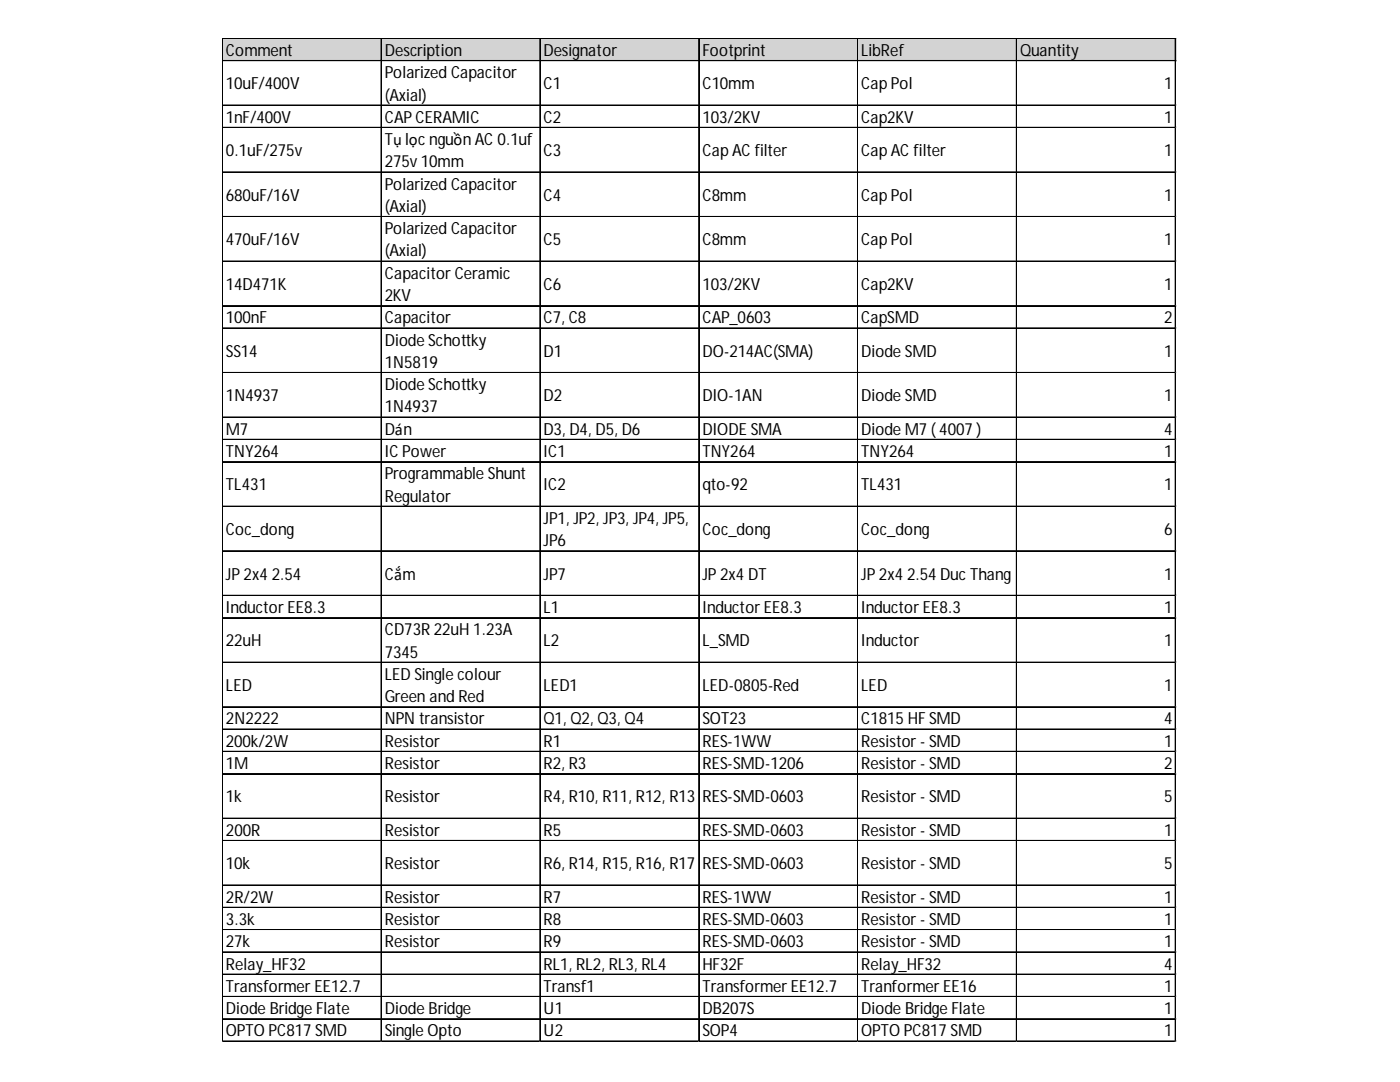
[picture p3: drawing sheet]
<svg xmlns="http://www.w3.org/2000/svg" width="279mm" height="216mm" viewBox="0 0 279 216" stroke-linecap="round" stroke-linejoin="round" font-family="sans-serif">
<defs><g id="words">
<g font-size="3.3">
<text x="45.1" y="11.2">Comment</text>
<text x="76.8" y="11.2">Description</text>
<text x="108.5" y="11.2">Designator</text>
<text x="140.2" y="11.2">Footprint</text>
<text x="171.9" y="11.2">LibRef</text>
<text x="203.6" y="11.2">Quantity</text>
<text x="45.1" y="17.8">10uF/400V</text>
<text x="76.8" y="15.6">Polarized Capacitor</text>
<text x="108.5" y="17.8">C1</text>
<text x="140.2" y="17.8">C10mm</text>
<text x="171.9" y="17.8">Cap Pol</text>
<text x="232.3" y="17.8">1</text>
<text x="76.8" y="20.1">(Axial)</text>
<text x="45.1" y="24.5">1nF/400V</text>
<text x="76.8" y="24.5">CAP CERAMIC</text>
<text x="76.8" y="28.9">Tụ lọc nguồn AC 0.1uf</text>
<text x="108.5" y="24.5">C2</text>
<text x="140.2" y="24.5">103/2KV</text>
<text x="171.9" y="24.5">Cap2KV</text>
<text x="232.3" y="24.5">1</text>
<text x="45.1" y="31.2">0.1uF/275v</text>
<text x="76.8" y="33.4">275v 10mm</text>
<text x="108.5" y="31.2">C3</text>
<text x="140.2" y="31.2">Cap AC filter</text>
<text x="171.9" y="31.2">Cap AC filter</text>
<text x="232.3" y="31.2">1</text>
<text x="45.1" y="40.1">680uF/16V</text>
<text x="76.8" y="37.8">Polarized Capacitor</text>
<text x="108.5" y="40.1">C4</text>
<text x="140.2" y="40.1">C8mm</text>
<text x="171.9" y="40.1">Cap Pol</text>
<text x="232.3" y="40.1">1</text>
<text x="76.8" y="42.3">(Axial)</text>
<text x="76.8" y="46.7">Polarized Capacitor</text>
<text x="45.1" y="49">470uF/16V</text>
<text x="76.8" y="51.2">(Axial)</text>
<text x="108.5" y="49">C5</text>
<text x="140.2" y="49">C8mm</text>
<text x="171.9" y="49">Cap Pol</text>
<text x="232.3" y="49">1</text>
<text x="45.1" y="57.8">14D471K</text>
<text x="76.8" y="55.6">Capacitor Ceramic</text>
<text x="108.5" y="57.8">C6</text>
<text x="140.2" y="57.8">103/2KV</text>
<text x="171.9" y="57.8">Cap2KV</text>
<text x="232.3" y="57.8">1</text>
<text x="45.1" y="64.5">100nF</text>
<text x="76.8" y="60.1">2KV</text>
<text x="76.8" y="64.5">Capacitor</text>
<text x="108.5" y="64.5">C7, C8</text>
<text x="140.2" y="64.5">CAP_0603</text>
<text x="171.9" y="64.5">CapSMD</text>
<text x="232.3" y="64.5">2</text>
<text x="45.1" y="71.2">SS14</text>
<text x="76.8" y="69">Diode Schottky</text>
<text x="108.5" y="71.2">D1</text>
<text x="140.2" y="71.2">DO-214AC(SMA)</text>
<text x="171.9" y="71.2">Diode SMD</text>
<text x="232.3" y="71.2">1</text>
<text x="76.8" y="73.4">1N5819</text>
<text x="76.8" y="77.9">Diode Schottky</text>
<text x="45.1" y="80.1">1N4937</text>
<text x="76.8" y="82.3">1N4937</text>
<text x="108.5" y="80.1">D2</text>
<text x="140.2" y="80.1">DIO-1AN</text>
<text x="171.9" y="80.1">Diode SMD</text>
<text x="232.3" y="80.1">1</text>
<text x="45.1" y="86.8">M7</text>
<text x="76.8" y="86.8">Dán</text>
<text x="108.5" y="86.8">D3, D4, D5, D6</text>
<text x="140.2" y="86.8">DIODE SMA</text>
<text x="171.9" y="86.8">Diode M7 (4007 )</text>
<text x="232.3" y="86.8">4</text>
<text x="45.1" y="91.2">TNY264</text>
<text x="76.8" y="91.2">IC Power</text>
<text x="76.8" y="95.6">Programmable Shunt</text>
<text x="108.5" y="91.2">IC1</text>
<text x="140.2" y="91.2">TNY264</text>
<text x="171.9" y="91.2">TNY264</text>
<text x="232.3" y="91.2">1</text>
<text x="45.1" y="97.9">TL431</text>
<text x="76.8" y="100.1">Regulator</text>
<text x="108.5" y="97.9">IC2</text>
<text x="140.2" y="97.9">qto-92</text>
<text x="171.9" y="97.9">TL431</text>
<text x="232.3" y="97.9">1</text>
<text x="45.1" y="106.8">Coc_dong</text>
<text x="108.5" y="104.5">JP1, JP2, JP3, JP4, JP5,</text>
<text x="140.2" y="106.8">Coc_dong</text>
<text x="171.9" y="106.8">Coc_dong</text>
<text x="232.3" y="106.8">6</text>
<text x="108.5" y="109">JP6</text>
<text x="45.1" y="115.7">JP 2x4 2.54</text>
<text x="76.8" y="115.7">Cắm</text>
<text x="108.5" y="115.7">JP7</text>
<text x="140.2" y="115.7">JP 2x4 DT</text>
<text x="171.9" y="115.7">JP 2x4 2.54 Duc Thang</text>
<text x="232.3" y="115.7">1</text>
<text x="45.1" y="122.3">Inductor EE8.3</text>
<text x="108.5" y="122.3">L1</text>
<text x="140.2" y="122.3">Inductor EE8.3</text>
<text x="171.9" y="122.3">Inductor EE8.3</text>
<text x="232.3" y="122.3">1</text>
<text x="45.1" y="129">22uH</text>
<text x="76.8" y="126.8">CD73R 22uH 1.23A</text>
<text x="76.8" y="131.2">7345</text>
<text x="108.5" y="129">L2</text>
<text x="140.2" y="129">L_SMD</text>
<text x="171.9" y="129">Inductor</text>
<text x="232.3" y="129">1</text>
<text x="45.1" y="137.9">LED</text>
<text x="76.8" y="135.7">LED Single colour</text>
<text x="108.5" y="137.9">LED1</text>
<text x="140.2" y="137.9">LED-0805-Red</text>
<text x="171.9" y="137.9">LED</text>
<text x="232.3" y="137.9">1</text>
<text x="76.8" y="140.1">Green and Red</text>
<text x="45.1" y="144.6">2N2222</text>
<text x="45.1" y="149">200k/2W</text>
<text x="76.8" y="144.6">NPN transistor</text>
<text x="76.8" y="149">Resistor</text>
<text x="108.5" y="144.6">Q1, Q2, Q3, Q4</text>
<text x="108.5" y="149">R1</text>
<text x="140.2" y="144.6">SOT23</text>
<text x="140.2" y="149">RES-1WW</text>
<text x="171.9" y="144.6">C1815 HF SMD</text>
<text x="171.9" y="149">Resistor - SMD</text>
<text x="232.3" y="144.6">4</text>
<text x="232.3" y="149">1</text>
<text x="45.1" y="153.5">1M</text>
<text x="76.8" y="153.5">Resistor</text>
<text x="108.5" y="153.5">R2, R3</text>
<text x="140.2" y="153.5">RES-SMD-1206</text>
<text x="171.9" y="153.5">Resistor - SMD</text>
<text x="232.3" y="153.5">2</text>
<text x="45.1" y="160.1">1k</text>
<text x="76.8" y="160.1">Resistor</text>
<text x="108.5" y="160.1">R4, R10, R11, R12, R13</text>
<text x="140.2" y="160.1">RES-SMD-0603</text>
<text x="171.9" y="160.1">Resistor - SMD</text>
<text x="232.3" y="160.1">5</text>
<text x="45.1" y="166.8">200R</text>
<text x="76.8" y="166.8">Resistor</text>
<text x="108.5" y="166.8">R5</text>
<text x="140.2" y="166.8">RES-SMD-0603</text>
<text x="171.9" y="166.8">Resistor - SMD</text>
<text x="232.3" y="166.8">1</text>
<text x="45.1" y="173.5">10k</text>
<text x="76.8" y="173.5">Resistor</text>
<text x="108.5" y="173.5">R6, R14, R15, R16, R17</text>
<text x="140.2" y="173.5">RES-SMD-0603</text>
<text x="171.9" y="173.5">Resistor - SMD</text>
<text x="232.3" y="173.5">5</text>
<text x="45.1" y="180.1">2R/2W</text>
<text x="45.1" y="184.6">3.3k</text>
<text x="76.8" y="180.1">Resistor</text>
<text x="76.8" y="184.6">Resistor</text>
<text x="108.5" y="180.1">R7</text>
<text x="108.5" y="184.6">R8</text>
<text x="140.2" y="180.1">RES-1WW</text>
<text x="140.2" y="184.6">RES-SMD-0603</text>
<text x="171.9" y="180.1">Resistor - SMD</text>
<text x="171.9" y="184.6">Resistor - SMD</text>
<text x="232.3" y="180.1">1</text>
<text x="232.3" y="184.6">1</text>
<text x="45.1" y="189">27k</text>
<text x="76.8" y="189">Resistor</text>
<text x="108.5" y="189">R9</text>
<text x="140.2" y="189">RES-SMD-0603</text>
<text x="171.9" y="189">Resistor - SMD</text>
<text x="232.3" y="189">1</text>
<text x="45.1" y="193.5">Relay_HF32</text>
<text x="45.1" y="197.9">Transformer EE12.7</text>
<text x="108.5" y="193.5">RL1, RL2, RL3, RL4</text>
<text x="108.5" y="197.9">Transf1</text>
<text x="140.2" y="193.5">HF32F</text>
<text x="140.2" y="197.9">Transformer EE12.7</text>
<text x="171.9" y="193.5">Relay_HF32</text>
<text x="171.9" y="197.9">Tranformer EE16</text>
<text x="232.3" y="193.5">4</text>
<text x="232.3" y="197.9">1</text>
<text x="45.1" y="202.4">Diode Bridge Flate</text>
<text x="76.8" y="202.4">Diode Bridge</text>
<text x="108.5" y="202.4">U1</text>
<text x="140.2" y="202.4">DB207S</text>
<text x="171.9" y="202.4">Diode Bridge Flate</text>
<text x="232.3" y="202.4">1</text>
<text x="45.1" y="206.8">OPTO PC817 SMD</text>
<text x="76.8" y="206.8">Single Opto</text>
<text x="108.5" y="206.8">U2</text>
<text x="140.2" y="206.8">SOP4</text>
<text x="171.9" y="206.8">OPTO PC817 SMD</text>
<text x="232.3" y="206.8">1</text>
</g>
</g></defs>
<path d="M44.5 7.8h190.3v4.4h-190.3z" fill="#d3d3d3"/>
<g fill="none" stroke="#000" stroke-width=".2">
<path d="M44.3 7.6v200.3M44.4 7.6v200.3M44.5 7.6h190.2M44.5 7.7h190.2M44.5 12.1h190.2M44.5 12.2h190.2M76 7.8v200.1M76.1 7.8v200.1M107.7 7.8v200.1M107.8 7.8v200.1M139.4 7.8v200.1M139.5 7.8v200.1"/>
<path d="M171.1 7.8v200.1M171.2 7.8v200.1M202.8 7.8v200.1M202.9 7.8v200.1M234.5 7.8v200.1M234.6 7.8v200.1M44.5 21h190.2M44.5 25.4h190.2M44.5 25.5h190.2M44.5 34.3h190.2M44.5 34.4h190.2M44.5 43.2h190.2"/>
<path d="M44.5 43.3h190.2M44.5 52.1h190.2M44.5 52.2h190.2M44.5 61h190.2M44.5 61.1h190.2M44.5 65.4h190.2M44.5 65.5h190.2M44.5 74.3h190.2M44.5 74.4h190.2M44.5 83.2h190.2M44.5 83.3h190.2M44.5 87.7h190.2"/>
<path d="M44.5 92.1h190.2M44.5 92.2h190.2M44.5 101h190.2M44.5 101.1h190.2M44.5 109.9h190.2M44.5 110h190.2M44.5 118.8h190.2M44.5 118.9h190.2M44.5 123.2h190.2M44.5 123.3h190.2M44.5 132.1h190.2M44.5 132.2h190.2"/>
<path d="M44.5 141h190.2M44.5 141.1h190.2M44.5 145.5h190.2M44.5 145.6h190.2M44.5 149.9h190.2M44.5 150h190.2M44.5 154.4h190.2M44.5 163.2h190.2M44.5 163.3h190.2M44.5 167.7h190.2M44.5 167.8h190.2M44.5 176.6h190.2"/>
<path d="M44.5 176.7h190.2M44.5 181h190.2M44.5 181.1h190.2M44.5 185.5h190.2M44.5 185.6h190.2M44.5 189.9h190.2M44.5 190h190.2M44.5 194.4h190.2M44.5 194.5h190.2M44.5 198.8h190.2M44.5 198.9h190.2M44.5 203.3h190.2"/>
<path d="M44.5 203.4h190.2M44.5 207.7h190.2M44.5 207.8h190.2"/>
</g>
<path d="M44.3 207.9h.1" fill="none" stroke="#e0e0e0" stroke-width=".2"/>
<path d="M44.3 207.9h.2z" fill="#e0e0e0"/>
<path d="M76 207.9h.1" fill="none" stroke="#e0e0e0" stroke-width=".2"/>
<path d="M76 207.9h.2z" fill="#e0e0e0"/>
<path d="M107.7 207.9h.1" fill="none" stroke="#e0e0e0" stroke-width=".2"/>
<path d="M107.7 207.9h.2z" fill="#e0e0e0"/>
<path d="M139.4 207.9h.1" fill="none" stroke="#e0e0e0" stroke-width=".2"/>
<path d="M139.4 207.9h.2z" fill="#e0e0e0"/>
<path d="M171.1 207.9h.1" fill="none" stroke="#e0e0e0" stroke-width=".2"/>
<path d="M171.1 207.9h.2z" fill="#e0e0e0"/>
<path d="M202.8 207.9h.1" fill="none" stroke="#e0e0e0" stroke-width=".2"/>
<path d="M202.8 207.9h.2z" fill="#e0e0e0"/>
<path d="M234.5 207.9h.1" fill="none" stroke="#e0e0e0" stroke-width=".2"/>
<path d="M234.5 207.9h.2z" fill="#e0e0e0"/>
<path d="M234.7 21h.1" fill="none" stroke="#e0e0e0" stroke-width=".2"/>
<path d="M234.7 21l.1 .1z" fill="#e0e0e0"/>
<path d="M234.7 25.4h.1" fill="none" stroke="#e0e0e0" stroke-width=".2"/>
<path d="M234.7 25.4l.1 .2z" fill="#e0e0e0"/>
<path d="M234.7 34.3h.1" fill="none" stroke="#e0e0e0" stroke-width=".2"/>
<path d="M234.7 34.3l.1 .2z" fill="#e0e0e0"/>
<path d="M234.7 43.2h.1" fill="none" stroke="#e0e0e0" stroke-width=".2"/>
<path d="M234.7 43.2l.1 .2z" fill="#e0e0e0"/>
<path d="M234.7 52.1h.1" fill="none" stroke="#e0e0e0" stroke-width=".2"/>
<path d="M234.7 52.1l.1 .2z" fill="#e0e0e0"/>
<path d="M234.7 61h.1" fill="none" stroke="#e0e0e0" stroke-width=".2"/>
<path d="M234.7 61l.1 .2z" fill="#e0e0e0"/>
<path d="M234.7 65.4h.1" fill="none" stroke="#e0e0e0" stroke-width=".2"/>
<path d="M234.7 65.4l.1 .2z" fill="#e0e0e0"/>
<path d="M234.7 74.3h.1" fill="none" stroke="#e0e0e0" stroke-width=".2"/>
<path d="M234.7 74.3l.1 .2z" fill="#e0e0e0"/>
<path d="M234.7 83.2h.1" fill="none" stroke="#e0e0e0" stroke-width=".2"/>
<path d="M234.7 83.2l.1 .2z" fill="#e0e0e0"/>
<path d="M234.7 87.7h.1" fill="none" stroke="#e0e0e0" stroke-width=".2"/>
<path d="M234.7 87.7l.1 .1z" fill="#e0e0e0"/>
<path d="M234.7 92.1h.1" fill="none" stroke="#e0e0e0" stroke-width=".2"/>
<path d="M234.7 92.1l.1 .2z" fill="#e0e0e0"/>
<path d="M234.7 101h.1" fill="none" stroke="#e0e0e0" stroke-width=".2"/>
<path d="M234.7 101l.1 .2z" fill="#e0e0e0"/>
<path d="M234.7 109.9h.1" fill="none" stroke="#e0e0e0" stroke-width=".2"/>
<path d="M234.7 109.9l.1 .2z" fill="#e0e0e0"/>
<path d="M234.7 118.8h.1" fill="none" stroke="#e0e0e0" stroke-width=".2"/>
<path d="M234.7 118.8l.1 .2z" fill="#e0e0e0"/>
<path d="M234.7 123.2h.1" fill="none" stroke="#e0e0e0" stroke-width=".2"/>
<path d="M234.7 123.2l.1 .2z" fill="#e0e0e0"/>
<path d="M234.7 132.1h.1" fill="none" stroke="#e0e0e0" stroke-width=".2"/>
<path d="M234.7 132.1l.1 .2z" fill="#e0e0e0"/>
<path d="M234.7 141h.1" fill="none" stroke="#e0e0e0" stroke-width=".2"/>
<path d="M234.7 141l.1 .2z" fill="#e0e0e0"/>
<path d="M234.7 145.5h.1" fill="none" stroke="#e0e0e0" stroke-width=".2"/>
<path d="M234.7 145.5l.1 .1z" fill="#e0e0e0"/>
<path d="M234.7 149.9h.1" fill="none" stroke="#e0e0e0" stroke-width=".2"/>
<path d="M234.7 149.9l.1 .2z" fill="#e0e0e0"/>
<path d="M234.7 154.4h.1" fill="none" stroke="#e0e0e0" stroke-width=".2"/>
<path d="M234.7 154.4l.1 .1z" fill="#e0e0e0"/>
<path d="M234.7 163.2h.1" fill="none" stroke="#e0e0e0" stroke-width=".2"/>
<path d="M234.7 163.2l.1 .2z" fill="#e0e0e0"/>
<path d="M234.7 167.7h.1" fill="none" stroke="#e0e0e0" stroke-width=".2"/>
<path d="M234.7 167.7l.1 .2z" fill="#e0e0e0"/>
<path d="M234.7 176.6h.1" fill="none" stroke="#e0e0e0" stroke-width=".2"/>
<path d="M234.7 176.6l.1 .2z" fill="#e0e0e0"/>
<path d="M234.7 181h.1" fill="none" stroke="#e0e0e0" stroke-width=".2"/>
<path d="M234.7 181l.1 .2z" fill="#e0e0e0"/>
<path d="M234.7 185.5h.1" fill="none" stroke="#e0e0e0" stroke-width=".2"/>
<path d="M234.7 185.5l.1 .2z" fill="#e0e0e0"/>
<path d="M234.7 189.9h.1" fill="none" stroke="#e0e0e0" stroke-width=".2"/>
<path d="M234.7 189.9l.1 .2z" fill="#e0e0e0"/>
<path d="M234.7 194.4h.1" fill="none" stroke="#e0e0e0" stroke-width=".2"/>
<path d="M234.7 194.4l.1 .2z" fill="#e0e0e0"/>
<path d="M234.7 198.8h.1" fill="none" stroke="#e0e0e0" stroke-width=".2"/>
<path d="M234.7 198.8l.1 .2z" fill="#e0e0e0"/>
<path d="M234.7 203.3h.1" fill="none" stroke="#e0e0e0" stroke-width=".2"/>
<path d="M234.7 203.3l.1 .1z" fill="#e0e0e0"/>
<path d="M234.7 207.7h.1" fill="none" stroke="#e0e0e0" stroke-width=".2"/>
<path d="M234.7 207.7l.1 .2z" fill="#e0e0e0"/>
<use href="#words"/>
</svg>
